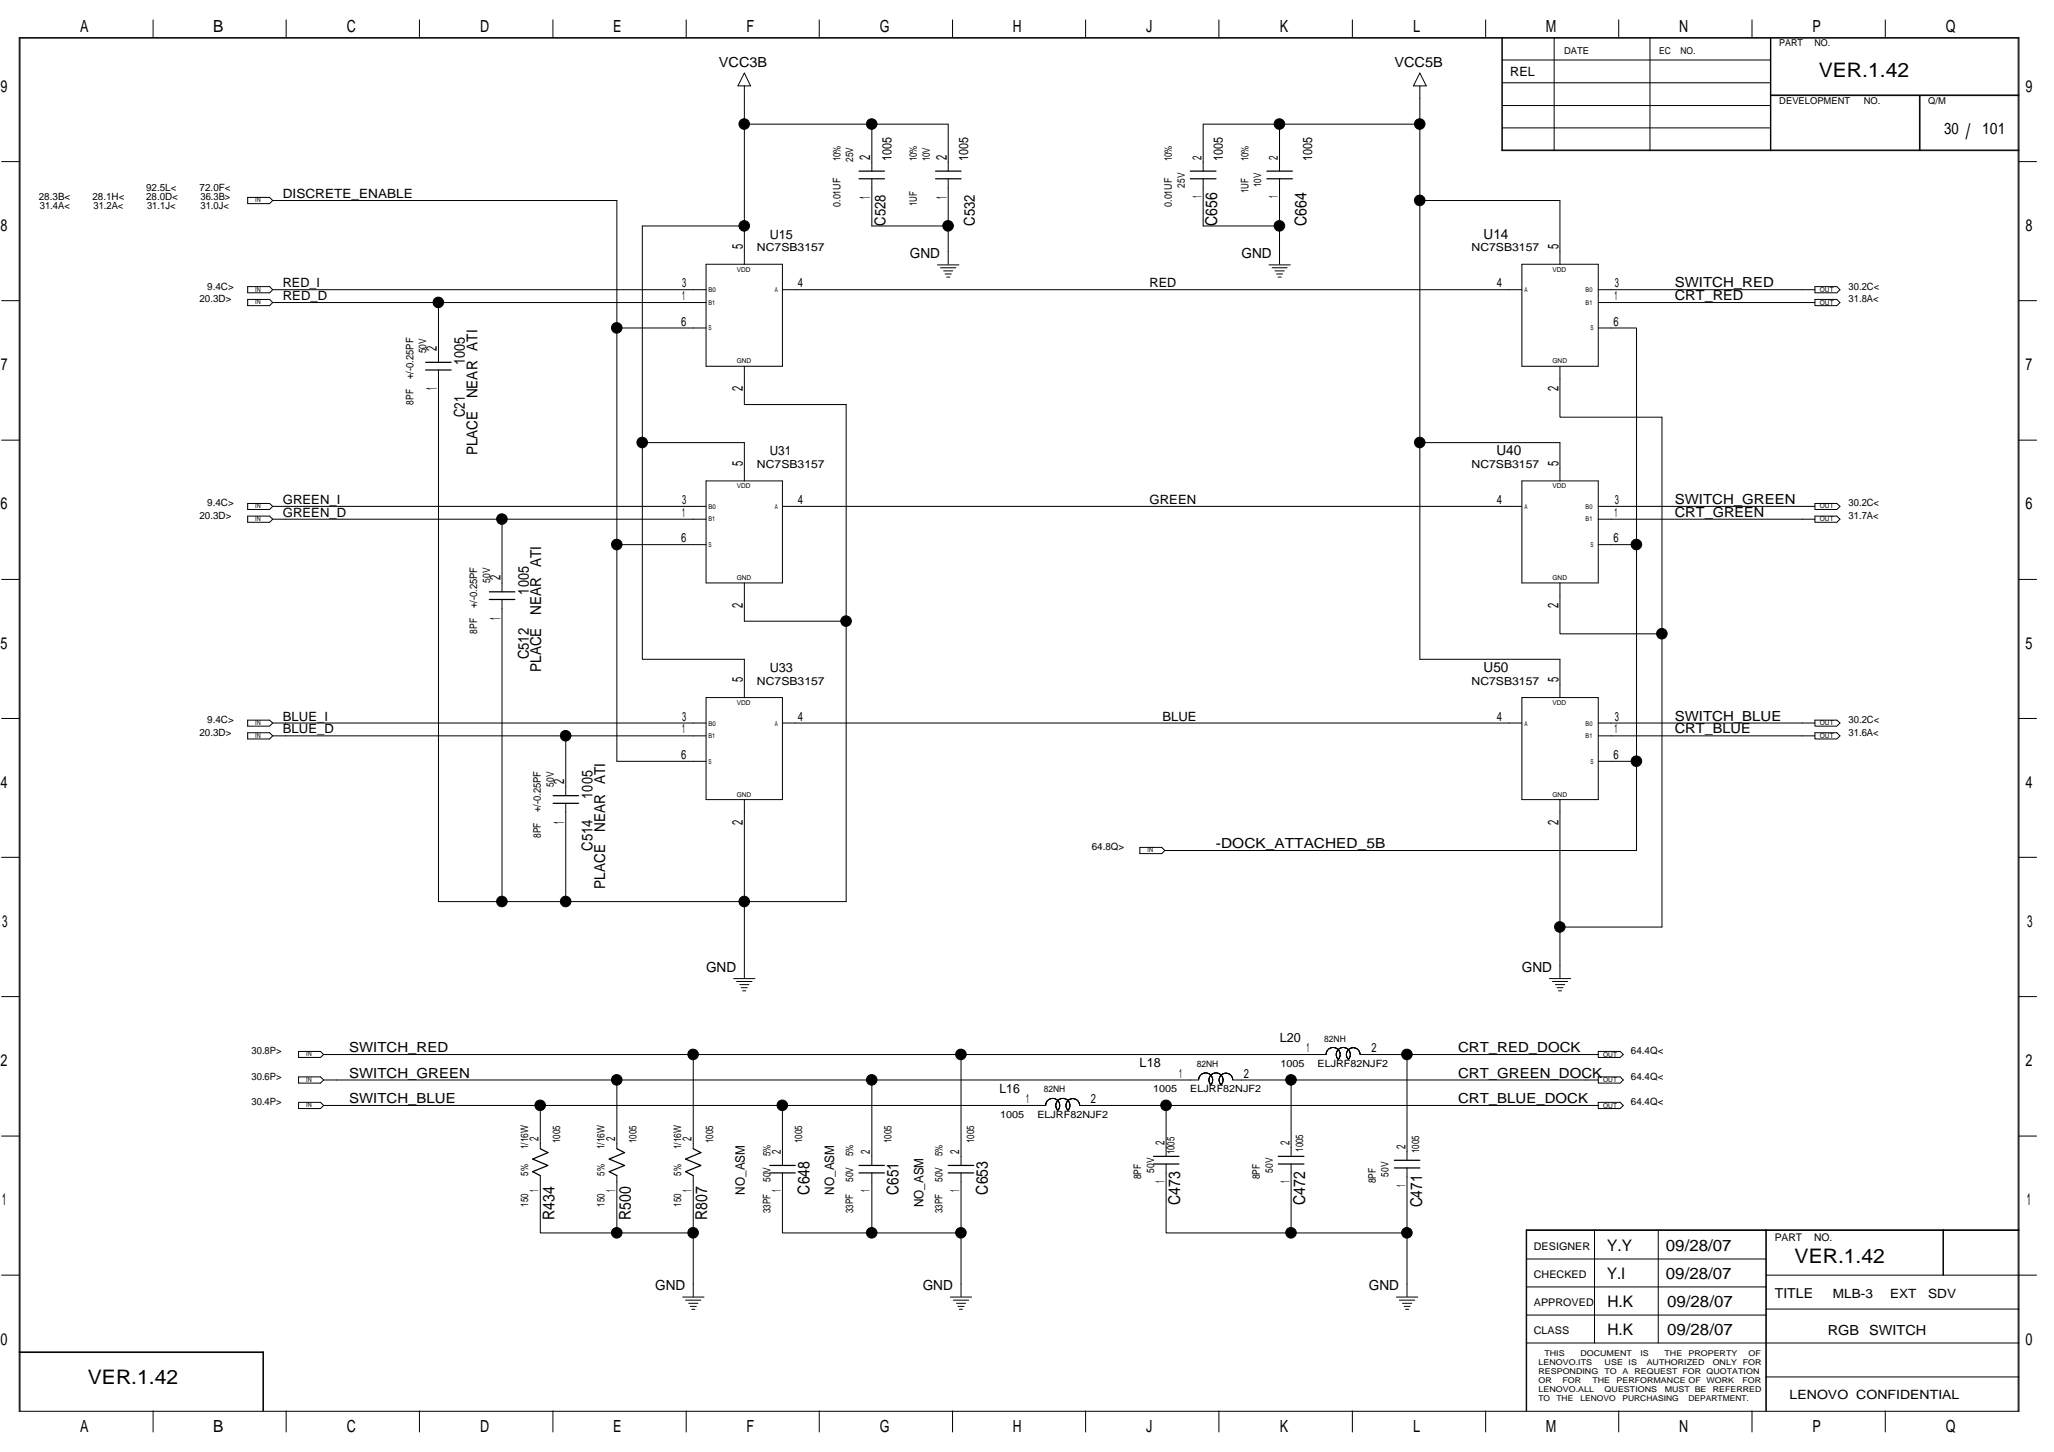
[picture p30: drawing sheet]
<svg xmlns="http://www.w3.org/2000/svg" width="420mm" height="297mm" viewBox="0 0 420 297" stroke-linecap="round" stroke-linejoin="round" font-family="sans-serif">
<defs><g id="words">
<text font-size="4.4" x="402.1" y="28.4">/</text>
<g font-size="4.1">
<text x="372.1" y="15.7">VER.1.42</text>
<text x="367.1" y="258.4">VER.1.42</text>
<text x="18" y="283.2">VER.1.42</text>
</g>
<g font-size="3.4">
<text x="16.4" y="6.6">A</text>
<text x="43.6" y="6.6">B</text>
<text x="70.9" y="6.6">C</text>
<text x="98.2" y="6.6">D</text>
<text x="125.4" y="6.6">E</text>
<text x="152.7" y="6.6">F</text>
<text x="179.9" y="6.6">G</text>
<text x="207.2" y="6.6">H</text>
<text x="234.5" y="6.6">J</text>
<text x="261.8" y="6.6">K</text>
<text x="289" y="6.6">L</text>
<text x="316.2" y="6.6">M</text>
<text x="343.5" y="6.6">N</text>
<text x="370.8" y="6.6">P</text>
<text x="398" y="6.6">Q</text>
<text x=".1" y="18.8">9</text>
<text x="414.3" y="18.8">9</text>
<text x=".1" y="47.2">8</text>
<text x="414.3" y="47.2">8</text>
<text x=".2" y="75.7">7</text>
<text x="414.3" y="75.7">7</text>
<text x=".1" y="104.2">6</text>
<text x="414.3" y="104.2">6</text>
<text x=".1" y="132.7">5</text>
<text x="414.3" y="132.7">5</text>
<text x=".1" y="161.1">4</text>
<text x="414.3" y="161.1">4</text>
<text x=".5" y="189.6">3</text>
<text x="414.6" y="189.6">3</text>
<text x=".1" y="218.1">2</text>
<text x="414.3" y="218.1">2</text>
<text x=".4" y="246.6">1</text>
<text x="414.6" y="246.6">1</text>
<text x=".1" y="275.1">0</text>
<text x="414.3" y="275.1">0</text>
<text x="16.4" y="292.9">A</text>
<text x="43.6" y="292.9">B</text>
<text x="70.9" y="292.9">C</text>
<text x="98.2" y="292.9">D</text>
<text x="125.4" y="292.9">E</text>
<text x="152.7" y="292.9">F</text>
<text x="179.9" y="292.9">G</text>
<text x="207.2" y="292.9">H</text>
<text x="234.5" y="292.9">J</text>
<text x="261.8" y="292.9">K</text>
<text x="289" y="292.9">L</text>
<text x="316.2" y="292.9">M</text>
<text x="343.5" y="292.9">N</text>
<text x="370.8" y="292.9">P</text>
<text x="398" y="292.9">Q</text>
</g>
<g font-size="3.3">
<text x="397.7" y="27.4">30</text>
<text x="405.5" y="27.4">101</text>
<text x="249" y="46.2" transform="rotate(-90 249 46.2)">C656</text>
<text x="267.2" y="46.2" transform="rotate(-90 267.2 46.2)">C664</text>
<text x="165.6" y="244.4" transform="rotate(-90 165.6 244.4)">C648</text>
<text x="183.8" y="244.4" transform="rotate(-90 183.8 244.4)">C651</text>
<text x="202" y="244.4" transform="rotate(-90 202 244.4)">C653</text>
<text x="113.4" y="249.6" transform="rotate(-90 113.4 249.6)">R434</text>
<text x="129" y="249.6" transform="rotate(-90 129 249.6)">R500</text>
<text x="144.7" y="249.6" transform="rotate(-90 144.7 249.6)">R807</text>
<text x="241.4" y="246.5" transform="rotate(-90 241.4 246.5)">C473</text>
<text x="267" y="246.5" transform="rotate(-90 267 246.5)">C472</text>
<text x="290.9" y="247" transform="rotate(-90 290.9 247)">C471</text>
<text x="328.7" y="255.8">Y.Y</text>
<text x="340.8" y="255.8">09/28/07</text>
<text x="328.7" y="261.6">Y.I</text>
<text x="340.8" y="261.6">09/28/07</text>
<text x="328.8" y="267.3">H.K</text>
<text x="341" y="267.3">09/28/07</text>
<text x="328.8" y="273">H.K</text>
<text x="341" y="273">09/28/07</text>
</g>
<g font-size="3.1">
<text x="178" y="32.7" transform="rotate(-90 178 32.7)">2</text>
<text x="193.7" y="32.7" transform="rotate(-90 193.7 32.7)">2</text>
<text x="178" y="40.7" transform="rotate(-90 178 40.7)">1</text>
<text x="193.7" y="40.7" transform="rotate(-90 193.7 40.7)">1</text>
<text x="181.1" y="46.2" transform="rotate(-90 181.1 46.2)">C528</text>
<text x="199.4" y="46.2" transform="rotate(-90 199.4 46.2)">C532</text>
<text x="151.9" y="50.9" transform="rotate(-90 151.9 50.9)">5</text>
<text x="318.8" y="50.9" transform="rotate(-90 318.8 50.9)">5</text>
<text x="89.4" y="71.8" transform="rotate(-90 89.4 71.8)">2</text>
<text x="95.1" y="74.7" transform="rotate(-90 95.1 74.7)">1005</text>
<text x="89.4" y="79.8" transform="rotate(-90 89.4 79.8)">1</text>
<text x="97.7" y="81.5" transform="rotate(-90 97.7 81.5)">NEAR ATI</text>
<text x="151.9" y="80.1" transform="rotate(-90 151.9 80.1)">2</text>
<text x="318.8" y="80.1" transform="rotate(-90 318.8 80.1)">2</text>
<text x="95.1" y="85.3" transform="rotate(-90 95.1 85.3)">C21</text>
<text x="97.7" y="93.2" transform="rotate(-90 97.7 93.2)">PLACE</text>
<text x="151.9" y="95.2" transform="rotate(-90 151.9 95.2)">5</text>
<text x="318.8" y="95.2" transform="rotate(-90 318.8 95.2)">5</text>
<text x="102.4" y="118.7" transform="rotate(-90 102.4 118.7)">2</text>
<text x="108.2" y="121.6" transform="rotate(-90 108.2 121.6)">1005</text>
<text x="110.7" y="125.8" transform="rotate(-90 110.7 125.8)">NEAR ATI</text>
<text x="151.9" y="124.4" transform="rotate(-90 151.9 124.4)">2</text>
<text x="318.8" y="124.4" transform="rotate(-90 318.8 124.4)">2</text>
<text x="102.4" y="126.7" transform="rotate(-90 102.4 126.7)">1</text>
<text x="108.2" y="134.9" transform="rotate(-90 108.2 134.9)">C512</text>
<text x="110.7" y="137.5" transform="rotate(-90 110.7 137.5)">PLACE</text>
<text x="151.9" y="139.6" transform="rotate(-90 151.9 139.6)">5</text>
<text x="318.8" y="139.6" transform="rotate(-90 318.8 139.6)">5</text>
<text x="115.4" y="160.4" transform="rotate(-90 115.4 160.4)">2</text>
<text x="121.2" y="163.4" transform="rotate(-90 121.2 163.4)">1005</text>
<text x="115.4" y="168.5" transform="rotate(-90 115.4 168.5)">1</text>
<text x="121.2" y="174" transform="rotate(-90 121.2 174)">C514</text>
<text x="123.8" y="170.2" transform="rotate(-90 123.8 170.2)">NEAR ATI</text>
<text x="151.9" y="168.7" transform="rotate(-90 151.9 168.7)">2</text>
<text x="318.8" y="168.7" transform="rotate(-90 318.8 168.7)">2</text>
<text x="123.8" y="181.8" transform="rotate(-90 123.8 181.8)">PLACE</text>
</g>
<g font-size="2.8">
<text x="147.1" y="13.6">VCC3B</text>
<text x="285.2" y="13.6">VCC5B</text>
<text x="186.1" y="52.7">GND</text>
<text x="253.9" y="52.7">GND</text>
<text x="303.5" y="48.9">U14</text>
<text x="342.6" y="58.8">SWITCH_RED</text>
<text x="342.6" y="61.4">CRT_RED</text>
<text x="306.1" y="93.2">U40</text>
<text x="342.6" y="103.1">SWITCH_GREEN</text>
<text x="342.6" y="105.7">CRT_GREEN</text>
<text x="303.5" y="137.5">U50</text>
<text x="342.6" y="147.4">SWITCH_BLUE</text>
<text x="342.6" y="150">CRT_BLUE</text>
<text x="248.7" y="173.5">-DOCK_ATTACHED_5B</text>
<text x="144.4" y="198.8">GND</text>
<text x="311.3" y="198.8">GND</text>
<text x="71.4" y="215.2">SWITCH_RED</text>
<text x="298.3" y="215.2">CRT_RED_DOCK</text>
<text x="71.4" y="220.4">SWITCH_GREEN</text>
<text x="298.3" y="220.4">CRT_GREEN_DOCK</text>
<text x="71.4" y="225.6">SWITCH_BLUE</text>
<text x="298.3" y="225.6">CRT_BLUE_DOCK</text>
<text x="134" y="263.9">GND</text>
<text x="188.8" y="263.9">GND</text>
<text x="280" y="263.9">GND</text>
<text x="363" y="265.6">TITLE</text>
<text x="373.9" y="273.1">RGB</text>
<text x="382.3" y="273.1">SWITCH</text>
</g>
<g font-size="2.7">
<text x="182.4" y="33" transform="rotate(-90 182.4 33)">1005</text>
<text x="198" y="33" transform="rotate(-90 198 33)">1005</text>
<text x="250.1" y="33" transform="rotate(-90 250.1 33)">1005</text>
<text x="268.4" y="33" transform="rotate(-90 268.4 33)">1005</text>
<text x="152.4" y="244.4" transform="rotate(-90 152.4 244.4)">NO_ASM</text>
<text x="170.6" y="244.4" transform="rotate(-90 170.6 244.4)">NO_ASM</text>
<text x="188.9" y="247" transform="rotate(-90 188.9 247)">NO_ASM</text>
</g>
<g font-size="2.6">
<text x="308.9" y="15.5">REL</text>
<text x="245.8" y="32.7" transform="rotate(-90 245.8 32.7)">2</text>
<text x="261.4" y="32.7" transform="rotate(-90 261.4 32.7)">2</text>
<text x="57.9" y="40.5">DISCRETE_ENABLE</text>
<text x="245.8" y="40.4" transform="rotate(-90 245.8 40.4)">1</text>
<text x="261.4" y="40.4" transform="rotate(-90 261.4 40.4)">1</text>
<text x="157.5" y="48.9">U15</text>
<text x="57.9" y="58.8">RED_I</text>
<text x="139.6" y="58.8">3</text>
<text x="163.2" y="58.8">4</text>
<text x="235.2" y="58.8">RED</text>
<text x="306.2" y="58.8">4</text>
<text x="330.3" y="58.8">3</text>
<text x="57.9" y="61.4">RED_D</text>
<text x="139.5" y="61.4">1</text>
<text x="330.3" y="61.4">1</text>
<text x="139.3" y="66.6">6</text>
<text x="330.1" y="66.6">6</text>
<text x="157.5" y="93.2">U31</text>
<text x="57.9" y="103.1">GREEN_I</text>
<text x="57.9" y="105.7">GREEN_D</text>
<text x="139.5" y="105.7">1</text>
<text x="139.6" y="103.1">3</text>
<text x="163.2" y="103.1">4</text>
<text x="235.2" y="103.1">GREEN</text>
<text x="306.2" y="103.1">4</text>
<text x="330.3" y="105.7">1</text>
<text x="330.3" y="103.1">3</text>
<text x="139.3" y="110.9">6</text>
<text x="330.1" y="110.9">6</text>
<text x="157.5" y="137.5">U33</text>
<text x="57.9" y="147.4">BLUE_I</text>
<text x="139.6" y="147.4">3</text>
<text x="163.2" y="147.4">4</text>
<text x="237.8" y="147.4">BLUE</text>
<text x="306.2" y="147.4">4</text>
<text x="330.3" y="147.4">3</text>
<text x="57.9" y="150">BLUE_D</text>
<text x="139.3" y="155.2">6</text>
<text x="139.5" y="150">1</text>
<text x="330.1" y="155.2">6</text>
<text x="330.3" y="150">1</text>
<text x="261.8" y="213.1">L20</text>
<text x="267.3" y="215.2">1</text>
<text x="280.5" y="215.2">2</text>
<text x="233.1" y="218.3">L18</text>
<text x="241.2" y="220.4">1</text>
<text x="254.5" y="220.4">2</text>
<text x="204.5" y="223.5">L16</text>
<text x="209.9" y="225.6">1</text>
<text x="223.2" y="225.6">2</text>
<text x="110.2" y="233.5" transform="rotate(-90 110.2 233.5)">2</text>
<text x="125.8" y="233.5" transform="rotate(-90 125.8 233.5)">2</text>
<text x="141.5" y="233.5" transform="rotate(-90 141.5 233.5)">2</text>
<text x="159.7" y="236.1" transform="rotate(-90 159.7 236.1)">2</text>
<text x="178" y="236.1" transform="rotate(-90 178 236.1)">2</text>
<text x="196.2" y="236.1" transform="rotate(-90 196.2 236.1)">2</text>
<text x="238.2" y="234.2" transform="rotate(-90 238.2 234.2)">2</text>
<text x="263.8" y="234.2" transform="rotate(-90 263.8 234.2)">2</text>
<text x="287.5" y="235" transform="rotate(-90 287.5 235)">2</text>
<text x="110.2" y="243.8" transform="rotate(-90 110.2 243.8)">1</text>
<text x="125.8" y="243.8" transform="rotate(-90 125.8 243.8)">1</text>
<text x="141.5" y="243.8" transform="rotate(-90 141.5 243.8)">1</text>
<text x="159.7" y="243.8" transform="rotate(-90 159.7 243.8)">1</text>
<text x="178" y="243.8" transform="rotate(-90 178 243.8)">1</text>
<text x="196.2" y="243.8" transform="rotate(-90 196.2 243.8)">1</text>
<text x="238.2" y="242" transform="rotate(-90 238.2 242)">1</text>
<text x="263.8" y="242" transform="rotate(-90 263.8 242)">1</text>
<text x="287.5" y="242.8" transform="rotate(-90 287.5 242.8)">1</text>
<text x="374.9" y="265.5">MLB-3</text>
<text x="386.6" y="265.5">EXT</text>
<text x="394.4" y="265.5">SDV</text>
<text x="366.1" y="286.1">LENOVO CONFIDENTIAL</text>
</g>
<g font-size="2.3">
<text x="154.8" y="51.4">NC7SB3157</text>
<text x="301" y="51.4">NC7SB3157</text>
<text x="154.8" y="95.8">NC7SB3157</text>
<text x="301" y="95.8">NC7SB3157</text>
<text x="154.8" y="140.1">NC7SB3157</text>
<text x="301" y="140.1">NC7SB3157</text>
</g>
<g font-size="2.2">
<text x="313.8" y="255.7">DESIGNER</text>
<text x="363" y="253.8">PART</text>
<text x="371.1" y="253.8">NO.</text>
<text x="313.8" y="261.5">CHECKED</text>
<text x="313.8" y="267.2">APPROVED</text>
<text x="313.8" y="272.9">CLASS</text>
</g>
<g font-size="2.1">
<text x="171.9" y="33" transform="rotate(-90 171.9 33)">10%</text>
<text x="174.5" y="33.2" transform="rotate(-90 174.5 33.2)">25V</text>
<text x="187.6" y="33" transform="rotate(-90 187.6 33)">10%</text>
<text x="190.2" y="33" transform="rotate(-90 190.2 33)">10V</text>
<text x="239.7" y="33" transform="rotate(-90 239.7 33)">10%</text>
<text x="255.4" y="33" transform="rotate(-90 255.4 33)">10%</text>
<text x="242.3" y="38.4" transform="rotate(-90 242.3 38.4)">25V</text>
<text x="255.4" y="39.5" transform="rotate(-90 255.4 39.5)">1UF</text>
<text x="258" y="38.3" transform="rotate(-90 258 38.3)">10V</text>
<text x="171.9" y="42.3" transform="rotate(-90 171.9 42.3)">0.01UF</text>
<text x="187.6" y="42.2" transform="rotate(-90 187.6 42.2)">1UF</text>
<text x="239.7" y="42.3" transform="rotate(-90 239.7 42.3)">0.01UF</text>
<text x="84.6" y="77.5" transform="rotate(-90 84.6 77.5)">+/-0.25PF</text>
<text x="87.2" y="72.3" transform="rotate(-90 87.2 72.3)">50V</text>
<text x="84.6" y="82.8" transform="rotate(-90 84.6 82.8)">8PF</text>
<text x="100.2" y="119.3" transform="rotate(-90 100.2 119.3)">50V</text>
<text x="97.6" y="124.5" transform="rotate(-90 97.6 124.5)">+/-0.25PF</text>
<text x="97.6" y="129.7" transform="rotate(-90 97.6 129.7)">8PF</text>
<text x="113.3" y="161" transform="rotate(-90 113.3 161)">50V</text>
<text x="110.6" y="166.2" transform="rotate(-90 110.6 166.2)">+/-0.25PF</text>
<text x="110.6" y="171.4" transform="rotate(-90 110.6 171.4)">8PF</text>
<text x="114.6" y="233.8" transform="rotate(-90 114.6 233.8)">1005</text>
<text x="130.2" y="233.8" transform="rotate(-90 130.2 233.8)">1005</text>
<text x="145.9" y="233.8" transform="rotate(-90 145.9 233.8)">1005</text>
<text x="164.1" y="233.8" transform="rotate(-90 164.1 233.8)">1005</text>
<text x="182.4" y="233.8" transform="rotate(-90 182.4 233.8)">1005</text>
<text x="199.3" y="233.8" transform="rotate(-90 199.3 233.8)">1005</text>
<text x="108.1" y="235.1" transform="rotate(-90 108.1 235.1)">1/16W</text>
<text x="123.7" y="235.1" transform="rotate(-90 123.7 235.1)">1/16W</text>
<text x="139.4" y="235.1" transform="rotate(-90 139.4 235.1)">1/16W</text>
<text x="157.6" y="236.6" transform="rotate(-90 157.6 236.6)">5%</text>
<text x="174.5" y="236.6" transform="rotate(-90 174.5 236.6)">5%</text>
<text x="192.8" y="236.6" transform="rotate(-90 192.8 236.6)">5%</text>
<text x="236.1" y="239.9" transform="rotate(-90 236.1 239.9)">50V</text>
<text x="240.2" y="236.1" transform="rotate(-90 240.2 236.1)">1005</text>
<text x="260.3" y="239.9" transform="rotate(-90 260.3 239.9)">50V</text>
<text x="266.6" y="235.6" transform="rotate(-90 266.6 235.6)">1005</text>
<text x="290.3" y="235.9" transform="rotate(-90 290.3 235.9)">1005</text>
<text x="108.1" y="240.5" transform="rotate(-90 108.1 240.5)">5%</text>
<text x="123.7" y="240.5" transform="rotate(-90 123.7 240.5)">5%</text>
<text x="139.3" y="240.5" transform="rotate(-90 139.3 240.5)">5%</text>
<text x="157.6" y="241.8" transform="rotate(-90 157.6 241.8)">50V</text>
<text x="174.5" y="241.8" transform="rotate(-90 174.5 241.8)">50V</text>
<text x="192.8" y="241.8" transform="rotate(-90 192.8 241.8)">50V</text>
<text x="233.5" y="241.3" transform="rotate(-90 233.5 241.3)">8PF</text>
<text x="257.7" y="241.3" transform="rotate(-90 257.7 241.3)">8PF</text>
<text x="281.4" y="242.1" transform="rotate(-90 281.4 242.1)">8PF</text>
<text x="284" y="240.7" transform="rotate(-90 284 240.7)">50V</text>
<text x="108.1" y="246.8" transform="rotate(-90 108.1 246.8)">150</text>
<text x="123.7" y="246.8" transform="rotate(-90 123.7 246.8)">150</text>
<text x="139.4" y="246.8" transform="rotate(-90 139.4 246.8)">150</text>
<text x="157.6" y="248.1" transform="rotate(-90 157.6 248.1)">33PF</text>
<text x="174.5" y="248.1" transform="rotate(-90 174.5 248.1)">33PF</text>
<text x="192.8" y="248.1" transform="rotate(-90 192.8 248.1)">33PF</text>
</g>
<g font-size="2">
<text x="7.9" y="41">28.3B&lt;</text>
<text x="18.9" y="41">28.1H&lt;</text>
<text x="29.9" y="39.1">92.5L&lt;</text>
<text x="29.9" y="41">28.0D&lt;</text>
<text x="40.8" y="39.1">72.0F&lt;</text>
<text x="41" y="41">36.3B&gt;</text>
<text x="8.2" y="42.8">31.4A&lt;</text>
<text x="19.1" y="42.8">31.2A&lt;</text>
<text x="30.1" y="42.8">31.1J&lt;</text>
<text x="41" y="42.8">31.0J&lt;</text>
<text x="42.4" y="59.2">9.4C&gt;</text>
<text x="378.2" y="59.2">30.2C&lt;</text>
<text x="40.8" y="61.8">20.3D&gt;</text>
<text x="378.2" y="61.8">31.8A&lt;</text>
<text x="40.8" y="106.2">20.3D&gt;</text>
<text x="42.4" y="103.5">9.4C&gt;</text>
<text x="378.2" y="103.5">30.2C&lt;</text>
<text x="378.2" y="106.2">31.7A&lt;</text>
<text x="42.4" y="147.9">9.4C&gt;</text>
<text x="378.2" y="147.9">30.2C&lt;</text>
<text x="40.8" y="150.5">20.3D&gt;</text>
<text x="378.2" y="150.5">31.6A&lt;</text>
<text x="223.3" y="173.9">64.8Q&gt;</text>
<text x="51.5" y="215.7">30.8P&gt;</text>
<text x="333.6" y="215.7">64.4Q&lt;</text>
<text x="51.5" y="220.9">30.6P&gt;</text>
<text x="261.9" y="218.3">1005</text>
<text x="269.5" y="218.3">ELJRF82NJF2</text>
<text x="333.6" y="220.9">64.4Q&lt;</text>
<text x="51.5" y="226.1">30.4P&gt;</text>
<text x="235.9" y="223.5">1005</text>
<text x="243.5" y="223.5">ELJRF82NJF2</text>
<text x="333.6" y="226.1">64.4Q&lt;</text>
<text x="204.6" y="228.7">1005</text>
<text x="212.2" y="228.7">ELJRF82NJF2</text>
</g>
<g font-size="1.9">
<text x="319.9" y="11">DATE</text>
<text x="339.4" y="11">EC</text>
<text x="343.7" y="11">NO.</text>
<text x="364" y="9.5">PART</text>
<text x="371.2" y="9.5">NO.</text>
<text x="364" y="21.3">DEVELOPMENT</text>
<text x="381.2" y="21.3">NO.</text>
<text x="394.5" y="21.3">Q/M</text>
</g>
<g font-size="1.8">
<text x="270.9" y="213.1">82NH</text>
<text x="244.8" y="218.3">82NH</text>
<text x="213.5" y="223.5">82NH</text>
</g>
<g font-size="1.6">
<text x="314.7" y="281.2">RESPONDING</text>
<text x="314.7" y="279.3">LENOVO.ITS</text>
<text x="315.9" y="277.5">THIS</text>
<text x="323.3" y="277.5">DOCUMENT</text>
<text x="328.2" y="281.2">TO</text>
<text x="328.2" y="279.3">USE</text>
<text x="331.9" y="281.2">A</text>
<text x="333.2" y="279.3">IS</text>
<text x="334.3" y="281.2">REQUEST FOR QUOTATION</text>
<text x="335.6" y="277.5">IS</text>
<text x="336.8" y="279.3">AUTHORIZED</text>
<text x="340.5" y="277.5">THE</text>
<text x="345.4" y="277.5">PROPERTY</text>
<text x="350.3" y="279.3">ONLY</text>
<text x="356.5" y="279.3">FOR</text>
<text x="357.7" y="277.5">OF</text>
<text x="314.7" y="286.7">TO</text>
<text x="314.7" y="283">OR</text>
<text x="314.7" y="284.9">LENOVO.ALL</text>
<text x="318.4" y="286.7">THE</text>
<text x="319.6" y="283">FOR</text>
<text x="323.3" y="286.7">LENOVO</text>
<text x="325.7" y="283">THE</text>
<text x="328.2" y="284.9">QUESTIONS</text>
<text x="330.7" y="283">PERFORMANCE OF</text>
<text x="331.9" y="286.7">PURCHASING</text>
<text x="340.5" y="284.9">MUST BE</text>
<text x="345.4" y="286.7">DEPARTMENT.</text>
<text x="349.1" y="283">WORK</text>
<text x="350.3" y="284.9">REFERRED</text>
<text x="356.4" y="283">FOR</text>
</g>
<g font-size="1.4">
<text x="52.2" y="41.4">IN</text>
<text x="52.2" y="59.6">IN</text>
<text x="144.9" y="59.8">B0</text>
<text x="150.7" y="55.6">VDD</text>
<text x="158.5" y="59.8">A</text>
<text x="311.8" y="59.8">A</text>
<text x="317.6" y="55.6">VDD</text>
<text x="324.3" y="59.8">B0</text>
<text x="372.3" y="59.7">OUT</text>
<text x="52.2" y="62.3">IN</text>
<text x="144.9" y="62.4">B1</text>
<text x="324.3" y="62.4">B1</text>
<text x="372.3" y="62.3">OUT</text>
<text x="144.9" y="67.6">S</text>
<text x="325.4" y="67.6">S</text>
<text x="150.7" y="74.3">GND</text>
<text x="317.6" y="74.3">GND</text>
<text x="150.7" y="99.9">VDD</text>
<text x="317.6" y="99.9">VDD</text>
<text x="52.2" y="106.6">IN</text>
<text x="52.2" y="104">IN</text>
<text x="144.9" y="106.7">B1</text>
<text x="144.9" y="104.1">B0</text>
<text x="158.5" y="104.1">A</text>
<text x="311.8" y="104.1">A</text>
<text x="324.3" y="106.7">B1</text>
<text x="324.3" y="104.1">B0</text>
<text x="372.3" y="104">OUT</text>
<text x="372.3" y="106.6">OUT</text>
<text x="144.9" y="111.9">S</text>
<text x="325.4" y="111.9">S</text>
<text x="150.7" y="118.7">GND</text>
<text x="317.6" y="118.7">GND</text>
<text x="52.2" y="148.3">IN</text>
<text x="144.9" y="148.4">B0</text>
<text x="150.7" y="144.2">VDD</text>
<text x="158.5" y="148.4">A</text>
<text x="311.8" y="148.4">A</text>
<text x="317.6" y="144.2">VDD</text>
<text x="324.3" y="148.4">B0</text>
<text x="372.3" y="148.3">OUT</text>
<text x="52.2" y="150.9">IN</text>
<text x="144.9" y="151">B1</text>
<text x="324.3" y="151">B1</text>
<text x="372.3" y="151">OUT</text>
<text x="144.9" y="156.2">S</text>
<text x="325.4" y="156.2">S</text>
<text x="150.7" y="163">GND</text>
<text x="317.6" y="163">GND</text>
<text x="234.7" y="174.4">IN</text>
<text x="62.6" y="221.3">IN</text>
<text x="62.6" y="216.1">IN</text>
<text x="327.9" y="221.4">OUT</text>
<text x="327.9" y="216.2">OUT</text>
<text x="62.6" y="226.5">IN</text>
<text x="327.9" y="226.6">OUT</text>
</g>
</g></defs>
<g fill="none" stroke="#000" stroke-width=".25">
<path d="M175.7 35h5.2M175.7 36.6h5.2M191.4 35h5.2M191.4 36.6h5.2M243.5 35h5.2M243.5 36.6h5.2M259.2 35h5.2M259.2 36.6h5.2M87.1 75.7h5.2M87.1 74.1h5.2M100.1 121.1h5.2M100.1 122.6h5.2"/>
<path d="M113.1 162.8h5.3M113.1 164.3h5.3M110.5 235l1.6 .8-3.1 1.3 3.1 1.3-3.1 1.3 1.5 .8M126.2 235l1.6 .8-3.2 1.3 3.2 1.3-3.2 1.3 1.6 .8M141.8 235l1.6 .8-3.2 1.3 3.2 1.3-3.2 1.3 1.6 .8M157.5 238.4h5.2M157.5 239.9h5.2M175.7 238.4h5.2M175.7 239.9h5.2M194 238.4h5.2M194 239.9h5.2M236 236.6h5.2"/>
<path d="M236 238.1h5.2M261.5 236.6h5.2M261.5 238.1h5.2M285.2 237.4h5.2M285.2 238.9h5.2"/>
</g>
<g fill="none" stroke="#000" stroke-width=".2">
<path d="M3.9 7.7h409.1v281h-409.1zM31.3 4.1v3.6M58.5 4.1v3.6M85.8 4.1v3.6M113.1 4.1v3.6M140.4 4.1v3.6M152.3 17.6v7.8M152.3 14.9l1.2 2.7h-2.6zM167.6 4.1v3.6M194.8 4.1v3.6M222.1 4.1v3.6M249.3 4.1v3.6"/>
<path d="M276.6 4.1v3.6M290.4 17.6v117.3h28.7v7.8M290.4 14.9l1.4 2.7h-2.7zM303.9 4.1v3.6M307.2 7.7v23.1h105.8M307.2 12.3h55M307.2 16.9h55M307.3 7.7v23.1M317.9 7.7v23.1M331.1 4.1v3.6M337.5 7.7v23.1M358.4 4.1v3.6"/>
<path d="M362.2 7.7v23.1M362.2 19.4h50.8M362.2 19.6h50.8M385.6 4.1v3.6M392.6 19.6v11.2M392.8 19.6v11.2M.3 33.1h3.6M178.3 25.4v9.6M178.3 25.4h15.7v9.6M178.3 25.4h-26v20.8M178.3 36.6v9.6h15.7v-9.6M246.1 35v-9.6h15.6v9.6"/>
<path d="M246.1 36.6v9.6h15.6M261.7 25.4h28.7M261.7 36.6v17.5M307.2 30.7h105.8M307.2 21.6h55M307.3 26.2h54.9M413 33.1h3.6M50.7 40.4h4.4l.7 .6-.7 .7h-4.4zM50.7 58.6h4.4l.7 .7-.7 .6h-4.4zM55.8 41h70.4v114.7h18.2M55.8 59.3h88.6M144.4 54.1h15.7v20.8h-15.7z"/>
<path d="M152.3 54.1v-7.9h-20.9v44.4M160.1 59.3h151.2M191.8 54.2h4.4M192.4 54.8h3.1M193 55.4h1.9M193.3 56h1.3M193.7 56.7h.6M194 46.2v7.9M259.6 54.2h4.3M260.2 54.8h3.1M260.8 55.4h1.9M261.1 56h1.3"/>
<path d="M261.4 56.7h.7M290.4 41h28.7v13.1M311.3 54.1h15.6v20.8h-15.6zM371.3 58.6h4.4l.7 .7-.7 .6h-4.4zM371.3 59.3h-44.4M.3 61.5h3.6M50.7 61.3h4.4l.7 .6-.7 .6h-4.4zM89.7 75.7v108.7h13v-61.8M89.7 61.9v12.2M126.2 67.1h18.2M144.4 61.9h-88.6M152.3 74.9v7.9h20.8v101.6h-70.4"/>
<path d="M319.1 74.9v10.4h20.9v104.4h-20.9M326.9 67.1h7.9v44.3M371.3 61.3h4.4l.7 .6-.7 .6h-4.4zM371.3 61.9h-44.4M413 61.5h3.6M.3 90h3.6M144.4 98.4h15.7v20.9h-15.7zM152.3 98.4v-7.8h-20.9v44.3h20.9v7.8M290.4 90.6h28.7v7.8M311.3 98.4h15.6v20.9h-15.6zM413 90h3.6M.3 118.5h3.6"/>
<path d="M50.7 103h4.4l.7 .6-.7 .6h-4.4zM50.7 105.6h4.4l.7 .6-.7 .6h-4.4zM55.8 103.6h88.6M55.8 106.2h88.6M102.7 106.2v14.9M126.2 111.4h18.2M152.3 119.3v7.8h20.8M160.1 103.6h151.2M319.1 119.3v10.4h20.9M326.9 111.4h7.9v62.6h-96.5M371.3 105.6h4.4l.7 .6-.7 .6h-4.4zM371.3 106.2h-44.4"/>
<path d="M371.3 103h4.4l.7 .6-.7 .6h-4.4zM371.3 103.6h-44.4M413 118.5h3.6M.3 147h3.6M50.7 149.9h4.4l.7 .6-.7 .7h-4.4zM50.7 147.3h4.4l.7 .6-.7 .6h-4.4zM55.8 150.5h88.6M55.8 147.9h88.6M115.7 150.5v12.3M144.4 142.7h15.7v20.9h-15.7zM311.3 142.7h15.6v20.9h-15.6zM311.3 147.9h-151.2"/>
<path d="M326.9 155.7h7.9M371.3 149.9h4.4l.7 .6-.7 .7h-4.4zM371.3 150.5h-44.4M371.3 147.3h4.4l.7 .6-.7 .6h-4.4zM371.3 147.9h-44.4M413 147h3.6M.3 175.4h3.6M115.7 164.3v20.1M152.3 163.6v36.5M233.2 173.4h4.4l.7 .6-.7 .6h-4.4zM319.1 163.6v36.5M413 175.4h3.6"/>
<path d="M.3 203.9h3.6M61.1 215.1h4.5l.6 .6-.6 .6h-4.5zM66.2 215.7h75.6M150.1 200.2h4.3M150.7 200.8h3.1M151.3 201.4h1.9M151.6 202.1h1.3M151.9 202.7h.7M196.6 215.7h-54.8v19.3M196.6 215.7v22.7M196.6 215.7h74.7M245.6 219.9l-.2 .3"/>
<path d="M245.9 219.7h.1M246.1 219.6h.1M246.1 219.6l-.5 .3M246.2 219.6l.6-.1 .5 .2M247.3 219.7h.1M247.4 219.7l.2 .2M247.4 219.8h.1M247.7 220l.3 .5 .1 .6-.5 .9M247.7 219.9l-.4 .6M247.8 219.9l.5-.4h.7l.8 .4M248 219.7h.1M248.2 219.6h.1"/>
<path d="M249.2 219.6h.1M249.5 219.8h.1M249.8 220l-.4 .7v.6l.4 .6M249.8 220l.4 .7-.1 .8M249.8 219.9h.1M250 219.8h.1M250.2 219.7l.4-.2 .8 .2M250.3 219.6l-.4 .3M251.3 219.6l.4 .3M251.5 219.8h.1M251.8 220l.3 .4M271.3 215.2v.1"/>
<path d="M271.3 215.3v.4M271.5 215l-.2 .2M271.5 214.9v.1M271.7 214.7l-.2 .3M271.9 214.5l-.2 .2M272 214.5h-.1M272.2 214.4h.1M272.2 214.4l-.2 .1M272.2 214.4h1M273.2 214.4h.1M273.2 214.4l.2 .1M273.4 214.5h.1"/>
<path d="M273.4 216.2l.1 .3M273.4 216.2l.1 .1M273.5 214.5l.2 .2M273.5 215.2l-.2 .3 .1 .7M273.5 215l.3-.2 .1 .2M273.5 215h.1M273.5 215l-.1 .3M273.5 216.5h.1M273.6 216.5v.1M273.9 214.9h.1M273.9 214.5l.7-.2h.6l.4 .2M273.9 215l.2 .2"/>
<path d="M273.9 215h.1M273.9 216.5h.1M273.9 214.5l-.1 .2M274 214.5h.1M274.1 215.3v.9M274.1 216.2l-.4 .5-.2-.2M274.1 215.2v.1M274.1 216.2h.1M274.3 214.4h.1M275.4 215.9l.1 .1M275.5 215.5h-.1M275.5 214.5l.3 .3-.3 .5v.8l.1 .4"/>
<path d="M275.5 215.1v.1M275.6 216.4h.1M275.6 216.5h.1M275.6 215h.1M275.9 214.7h.1M275.9 214.7l.2 .5M276 216.5l-.2 .2-.2-.2M276 215h.1M276 216.5h.1M276.1 214.5l-.2 .2M276.1 215.3h.1M276.1 215.2v1"/>
<path d="M276.2 214.5h-.2M276.2 216.2l-.2 .3M276.2 214.5h.1M277.4 214.5h.1M277.4 214.5l-.8-.2-.4 .2M277.4 214.5l.4 .2M277.7 214.7h.1M277.8 214.8l.2 .2M277.9 214.8h.1M278 215l.2 .7M278 215h.1M278 215.1h.1"/>
<path d="M278.1 215.2h.1M287.8 215.7v21.7M316.9 200.2h4.4M317.6 200.8h3.1M318.2 201.4h1.9M318.5 202.1h1.2M318.8 202.7h.6M326.9 215.7h-48.7M326.9 215.1h4.5l.7 .6-.7 .6h-4.5zM413 203.9h3.6M.3 232.4h3.6M61.1 225.5h4.5l.6 .6-.6 .7h-4.5z"/>
<path d="M61.1 220.3h4.5l.6 .6-.6 .7h-4.5zM66.2 220.9h60M110.5 226.1h-44.3M160.1 226.1h-49.6v8.9M160.1 226.1h53.8M160.1 226.1v12.3M160.1 239.9v12.3h18.2M178.3 220.9h-52.1v14.1M178.3 220.9v17.5M178.3 220.9h66.9M178.3 239.9v12.3M196.6 239.9v25.4"/>
<path d="M214 225.6l-.1 .5M214.1 225.4h.1M214.2 225.3h.1M214.2 225.3l-.3 .4M214.3 225.1l-.1 .2M214.6 224.9h.1M214.8 224.8l.8-.1 .8 .4M214.9 224.8l-.5 .3M215.8 224.8h.1M216.1 225h.1M216.2 225.4h.1M216.2 225.3h.1"/>
<path d="M216.2 226.9v.1M216.2 225.3l-.2 .4v.7l.4 .7M216.4 225.1l-.2 .2M216.4 225.2l.4 .7-.1 .8M216.5 225.3h.1M216.7 224.9h.1M216.7 225.6h.1M216.7 226.6l-.3 .6M216.9 224.8h.1M217.9 224.8l.5 .3M218 224.8l-.8-.1-.8 .4M218.1 226.5v.1"/>
<path d="M218.1 224.9h.1M218.1 225.7v.1M218.2 225.6h.1M218.2 225.6l-.2 .8 .2 .4M218.2 226.8l.2 .2M218.2 226.8h.1M218.2 225.5h.1M218.3 226.9h.1M218.4 227.1h.1M218.4 227v.1M218.4 225.2v.1M218.4 225.2l-.2 .4"/>
<path d="M218.5 225.2l.1 .1M218.5 225.1h.1M218.6 225.3l.3 .6-.1 .7-.2 .4M218.6 225.3v.1M218.6 226.9l-.2 .3M218.8 225.6v.1M218.8 224.9h.1M218.9 224.9h.1M218.9 224.9l-.4 .2M218.9 224.9l.8-.2 .7 .4M219.1 224.8h-.1M219.8 224.8h.1"/>
<path d="M220.1 224.9h.1M220.3 225.1h.1M220.5 225.2l.3 .9M220.5 225.2v.1M220.7 225.6h.1M220.8 225.9h.1M238.5 238.1v14.1h25.6M238.5 226.1v10.5M245.4 220.1l-.2 .8M247.3 221.4l.4 .5M247.4 220.4v1M247.5 220.2h.1"/>
<path d="M247.5 221.7h.1M247.8 220.1h.1M247.8 221.7v.1M249.5 221.5h.1M249.5 220.3v.1M249.6 220.2h.1M249.7 221.8v.1M249.9 220.1h.1M249.9 221.7v.1M250.1 220.4h.1M250.1 221.4l-.3 .6M252 220.2h.1"/>
<path d="M252 220.3l.2 .6M264.1 220.9v15.7M264.1 238.1v14.1M287.8 238.9v26.4M326.9 226.1h-106.1M326.9 220.9h-74.8M326.9 225.5h4.5l.7 .6-.7 .7h-4.5zM326.9 220.3h4.5l.7 .6-.7 .7h-4.5zM413 232.4h3.6M110.5 240.5v11.7h15.7M126.2 252.2h15.6M126.2 240.5v11.7"/>
<path d="M141.8 240.5v24.8M178.3 252.2h18.3M264.1 252.2h23.7M312.2 251.7h100.8M312.2 257.6h49M312.3 251.6v37M326.2 251.6v23.1M339.2 251.6v23.1M361.2 251.6v37M361.3 251.6v37M397.5 251.6v9.3M413 251.6h-100.8v37"/>
<path d="M.3 260.9h3.6M3.9 276.6h50v12M3.9 276.7h50M53.8 276.6v12M139.6 265.3h4.4M140.2 266h3.2M140.9 266.6h1.9M141.2 267.3h1.2M141.5 267.8h.6M194.4 265.3h4.3M195 266h3.2M195.7 266.6h1.8"/>
<path d="M195.9 267.3h1.3M196.2 267.8h.7M285.7 265.3h4.3M286.2 266h3.2M286.9 266.6h1.9M287.2 267.3h1.2M287.5 267.8h.7M312.2 274.7h100.8M312.2 263.3h49M312.2 269h49M361.2 267.8h51.8M361.2 260.9h55.4"/>
<path d="M31.3 288.6v4.3M58.5 288.6v4.3M85.8 288.6v4.3M113.1 288.6v4.3M140.4 288.6v4.3M167.6 288.6v4.3M194.8 288.6v4.3M222.1 288.6v4.3M249.3 288.6v4.3M276.6 288.6v4.3M303.9 288.6v4.3M331.1 288.6v4.3"/>
<path d="M358.4 288.6v4.3M361.2 281.7h51.8M385.6 288.6v4.3M412.8 288.6v-280.8h-408.7v280.8"/>
</g>
<g fill="#000" stroke="#000" stroke-width=".2">
<circle cx="152.2" cy="25.4" r="1.08"/>
<circle cx="178.3" cy="25.4" r="1.08"/>
<circle cx="261.7" cy="25.4" r="1.08"/>
<circle cx="290.4" cy="25.4" r="1.08"/>
<circle cx="152.2" cy="46.2" r="1.08"/>
<circle cx="193.9" cy="46.2" r="1.08"/>
<circle cx="261.7" cy="46.2" r="1.08"/>
<circle cx="290.4" cy="41" r="1.08"/>
<circle cx="89.7" cy="61.9" r="1.08"/>
<circle cx="126.2" cy="67.1" r="1.08"/>
<circle cx="131.4" cy="90.5" r="1.08"/>
<circle cx="290.4" cy="90.5" r="1.08"/>
<circle cx="102.7" cy="106.2" r="1.08"/>
<circle cx="126.2" cy="111.4" r="1.08"/>
<circle cx="334.7" cy="111.4" r="1.08"/>
<circle cx="173.1" cy="127.1" r="1.08"/>
<circle cx="339.9" cy="129.6" r="1.08"/>
<circle cx="115.7" cy="150.5" r="1.08"/>
<circle cx="334.7" cy="155.7" r="1.08"/>
<circle cx="102.7" cy="184.4" r="1.08"/>
<circle cx="115.7" cy="184.4" r="1.08"/>
<circle cx="152.2" cy="184.4" r="1.08"/>
<circle cx="319.1" cy="189.6" r="1.08"/>
<circle cx="141.8" cy="215.7" r="1.08"/>
<circle cx="196.6" cy="215.7" r="1.08"/>
<circle cx="287.8" cy="215.7" r="1.08"/>
<circle cx="110.5" cy="226.1" r="1.08"/>
<circle cx="126.2" cy="220.9" r="1.08"/>
<circle cx="160" cy="226.1" r="1.08"/>
<circle cx="178.3" cy="220.9" r="1.08"/>
<circle cx="238.5" cy="226.1" r="1.08"/>
<circle cx="264.1" cy="220.9" r="1.08"/>
<circle cx="126.2" cy="252.2" r="1.08"/>
<circle cx="141.8" cy="252.2" r="1.08"/>
<circle cx="178.3" cy="252.2" r="1.08"/>
<circle cx="196.6" cy="252.2" r="1.08"/>
<circle cx="264.1" cy="252.2" r="1.08"/>
<circle cx="287.8" cy="252.2" r="1.08"/>
</g>
<use href="#words"/>
</svg>
